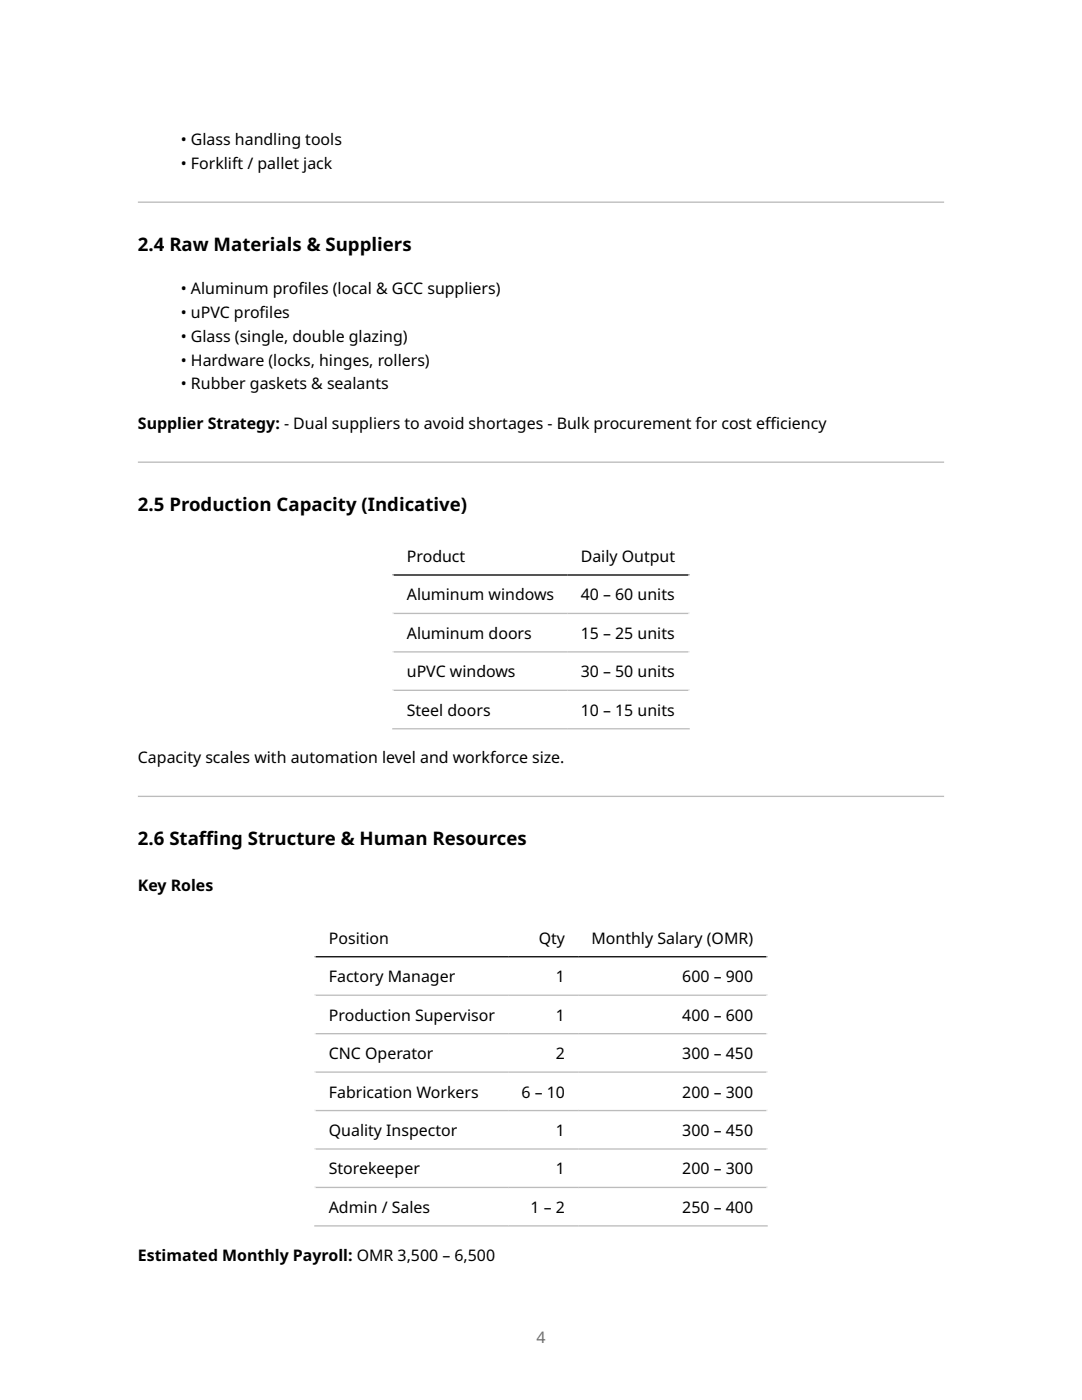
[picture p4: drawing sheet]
<svg xmlns="http://www.w3.org/2000/svg" width="216mm" height="279mm" viewBox="0 0 216 279" stroke-linecap="round" stroke-linejoin="round" font-family="sans-serif">
<defs><g id="words">
<g font-size="3.7">
<text x="27.5" y="50">2.4 Raw Materials &amp; Suppliers</text>
<text x="27.5" y="101.9">2.5 Production Capacity (Indicative)</text>
<text x="27.5" y="168.6">2.6 Staf</text>
<text x="39.7" y="168.6">f</text>
<text x="39.7" y="168.6">ing Structure &amp; Human Resources</text>
</g>
<g font-size="3.2">
<text x="36.1" y="29">• Glass handling tools</text>
<text x="36.1" y="33.8">• Forklift / pallet jack</text>
<text x="36.1" y="58.7">• Aluminum prof</text>
<text x="59.5" y="58.7">iles (local &amp; GCC suppliers)</text>
<text x="36.1" y="63.4">• uPVC prof</text>
<text x="51.8" y="63.4">iles</text>
<text x="36.1" y="68.2">• Glass (single, double glazing)</text>
<text x="36.1" y="73">• Hardware (locks, hinges, rollers)</text>
<text x="36.1" y="77.7">• Rubber gaskets &amp; sealants</text>
<text x="27.5" y="85.7">Supplier Strategy: - Dual suppliers to avoid shortages - Bulk procurement for cost ef</text>
<text x="152.7" y="85.7">f</text>
<text x="152.7" y="85.7">iciency</text>
<text x="81.2" y="112.1">Product</text>
<text x="115.9" y="112.1">Daily Output</text>
<text x="81.2" y="119.8">Aluminum windows</text>
<text x="115.9" y="119.8">40 – 60 units</text>
<text x="81.2" y="127.5">Aluminum doors</text>
<text x="115.9" y="127.5">15 – 25 units</text>
<text x="81.2" y="135.2">uPVC windows</text>
<text x="115.9" y="135.2">30 – 50 units</text>
<text x="81.2" y="142.8">Steel doors</text>
<text x="115.9" y="142.8">10 – 15 units</text>
<text x="27.5" y="152.4">Capacity scales with automation level and workforce size.</text>
<text x="27.5" y="177.8">Key Roles</text>
<text x="65.6" y="188.3">Position</text>
<text x="107.5" y="188.3">Qty</text>
<text x="118" y="188.3">Monthly Salary (OMR)</text>
<text x="65.6" y="196">Factory Manager</text>
<text x="110.9" y="196">1</text>
<text x="136.2" y="196">600 – 900</text>
<text x="65.6" y="203.7">Production Supervisor</text>
<text x="110.9" y="203.7">1</text>
<text x="136.2" y="203.7">400 – 600</text>
<text x="65.6" y="211.4">CNC Operator</text>
<text x="110.9" y="211.4">2</text>
<text x="136.2" y="211.4">300 – 450</text>
<text x="65.6" y="219">Fabrication Workers</text>
<text x="104.1" y="219">6 – 10</text>
<text x="136.2" y="219">200 – 300</text>
<text x="65.6" y="226.7">Quality Inspector</text>
<text x="110.9" y="226.7">1</text>
<text x="136.2" y="226.7">300 – 450</text>
<text x="65.6" y="234.4">Storekeeper</text>
<text x="110.9" y="234.4">1</text>
<text x="136.2" y="234.4">200 – 300</text>
<text x="65.6" y="242.1">Admin / Sales</text>
<text x="105.9" y="242.1">1 – 2</text>
<text x="136.2" y="242.1">250 – 400</text>
<text x="27.5" y="251.6">Estimated Monthly Payroll: OMR 3,500 – 6,500</text>
</g>
<text font-size="3.2" fill="#6e6e6e" x="107" y="267.9">4</text>
</g></defs>
<g fill="#bbb">
<path d="M27.5 40.5h160.9zM27.5 40.2h160.9v.3h-160.9z" fill-rule="evenodd"/>
<path d="M27.5 92.4h160.9zM27.5 92.1h160.9v.3h-160.9z" fill-rule="evenodd"/>
</g>
<path d="M78.3 107.1h59.3M78.4 106.9v38.7M137.5 106.9v38.7" fill="none" stroke="#fff" stroke-width=".26"/>
<path d="M78.3 114.7h59.3" fill="none" stroke="#000" stroke-width=".26"/>
<path d="M78.3 122.4h59.3M78.3 130.1h59.3M78.3 137.8h59.3M78.3 145.4h59.3" fill="none" stroke="#bbb" stroke-width=".26"/>
<path d="M27.5 159.1h160.9zM27.5 158.8h160.9v.3h-160.9z" fill-rule="evenodd" fill="#bbb"/>
<path d="M62.7 183.3h90.5M62.8 183.1v61.7M153.1 183.1v61.7" fill="none" stroke="#fff" stroke-width=".26"/>
<path d="M62.7 190.9h90.5" fill="none" stroke="#000" stroke-width=".26"/>
<path d="M62.7 198.6h90.5M62.7 206.3h90.5M62.7 214h90.5M62.7 221.6h90.5M62.7 229.3h90.5M62.7 237h90.5M62.7 244.7h90.5" fill="none" stroke="#bbb" stroke-width=".26"/>
<use href="#words"/>
</svg>
